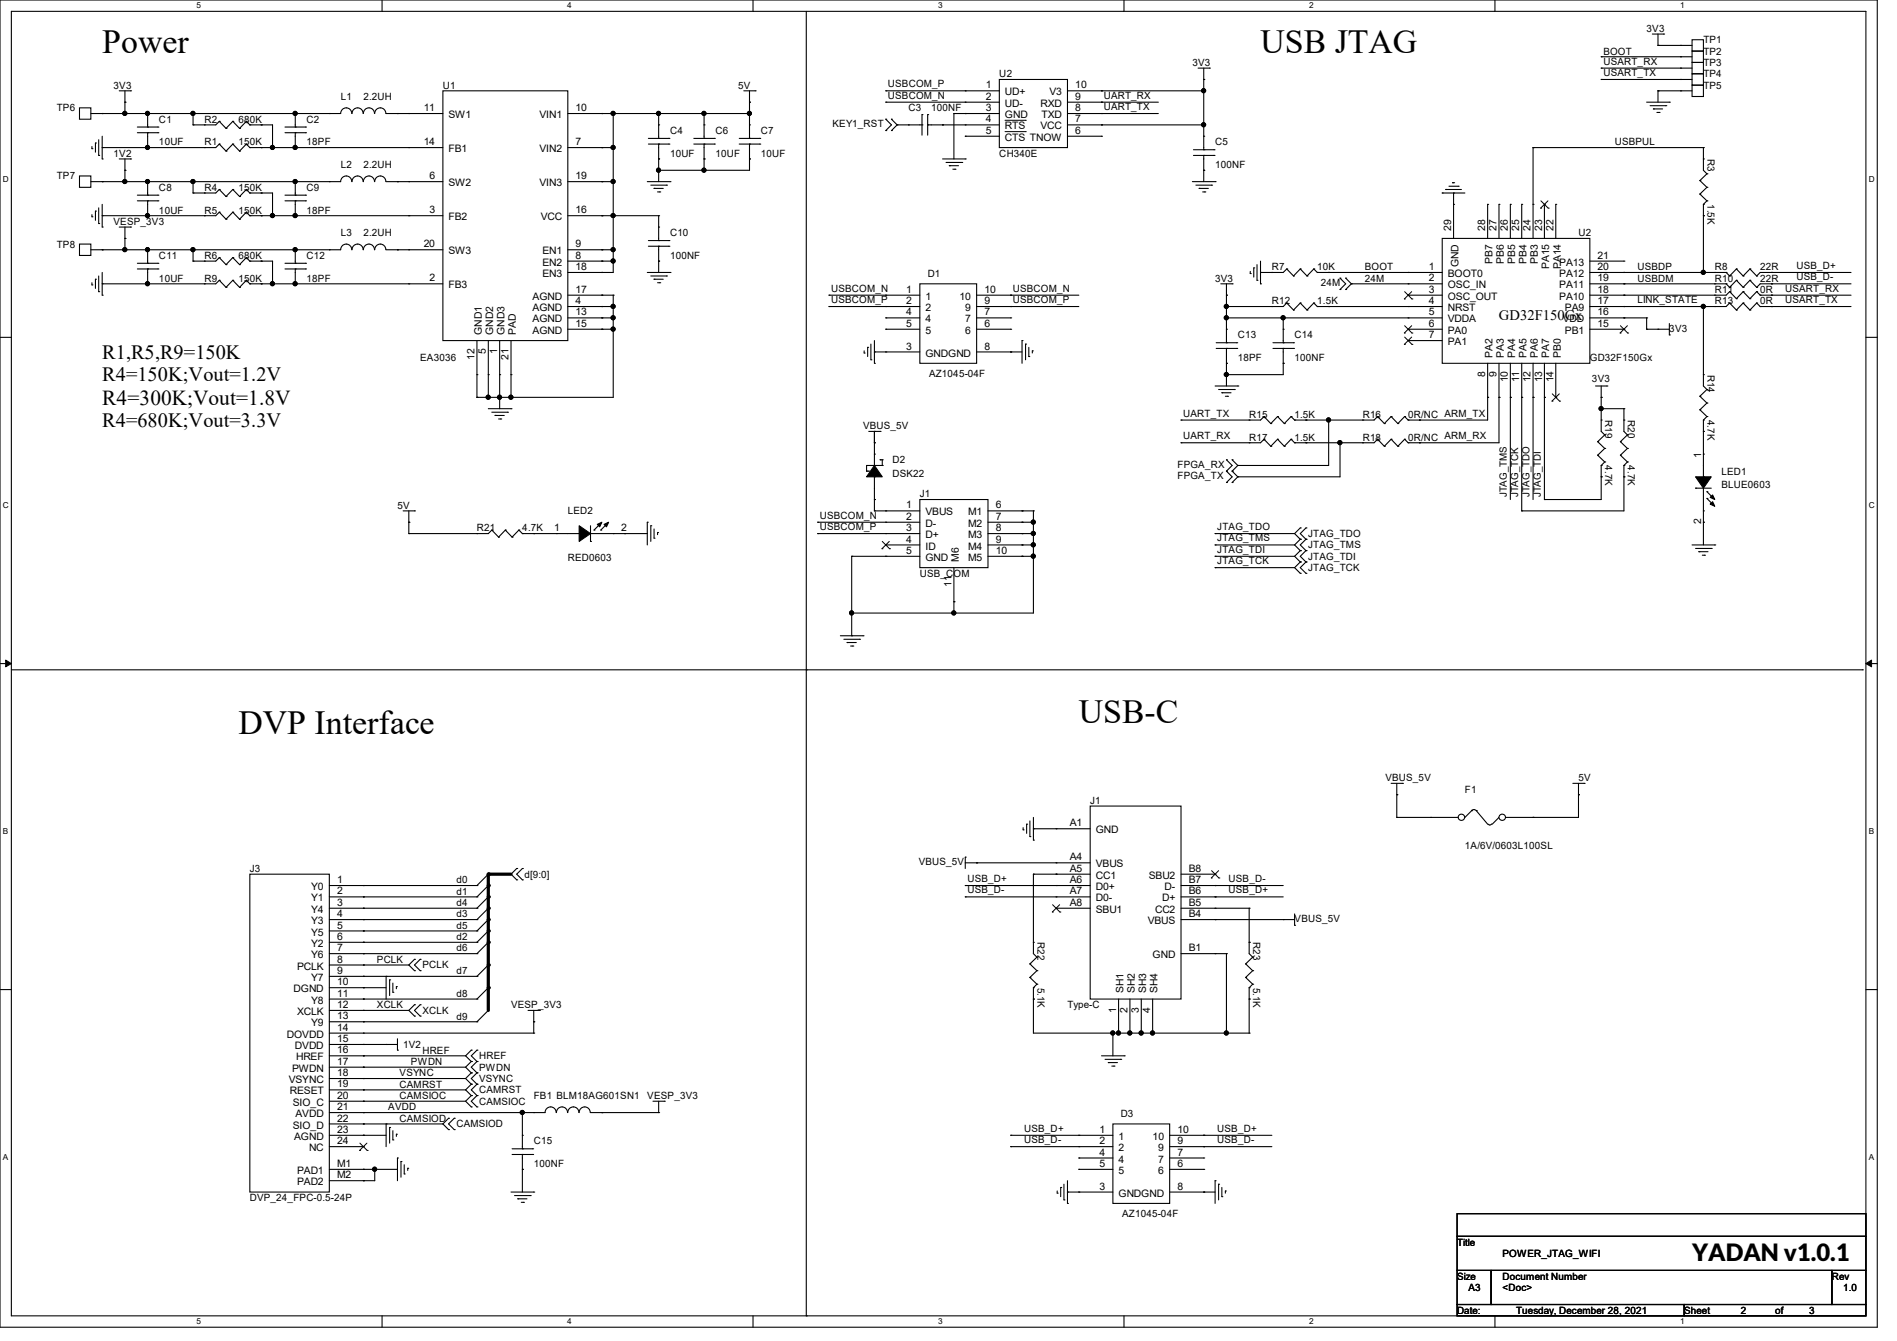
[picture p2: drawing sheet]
<svg xmlns="http://www.w3.org/2000/svg" width="297mm" height="210mm" viewBox="0 0 297 210" stroke-linecap="round" stroke-linejoin="round" font-family="sans-serif">
<defs><g id="words">
<g font-size="5.3">
<text x="16" y="8.3">Power</text>
<text x="197.4" y="8.3">USB JTAG</text>
<text x="168.9" y="113.2">USB-C</text>
<text x="37.3" y="115">DVP Interface</text>
</g>
<text font-size="3.7" x="264.9" y="197.5">YADAN v1.0.1</text>
<text font-size="3.3" x="16" y="63.5">R4=300K;Vout=1.8V</text>
<g font-size="3.2">
<text x="16" y="56.2">R1,R5,R9=150K</text>
<text x="16" y="59.7">R4=150K;Vout=1.2V</text>
<text x="16" y="66.8">R4=680K;Vout=3.3V</text>
</g>
<text font-size="2.3" x="234.7" y="50">GD32F150Gx</text>
<g font-size="1.6">
<text x="257.8" y="5">3V3</text>
<text x="186.7" y="10.3">3V3</text>
<text x="251" y="8.6">BOOT</text>
<text x="251" y="10.1">USART_RX</text>
<text x="251" y="11.9">USART_TX</text>
<text x="266.7" y="8.6">TP2</text>
<text x="266.7" y="10.3">TP3</text>
<text x="266.7" y="6.8">TP1</text>
<text x="8.9" y="17.4">TP6</text>
<text x="17.8" y="13.9">3V3</text>
<text x="53.3" y="15.7">L1</text>
<text x="56.9" y="15.7">2.2UH</text>
<text x="66.3" y="17.4">11</text>
<text x="69.3" y="13.9">U1</text>
<text x="90.1" y="17.4">10</text>
<text x="115.6" y="13.9">5V</text>
<text x="139" y="15.5">USBCOM_N</text>
<text x="139" y="13.7">USBCOM_P</text>
<text x="142.2" y="17.4">C3</text>
<text x="145.8" y="17.4">100NF</text>
<text x="154.3" y="13.8">1</text>
<text x="154.3" y="15.6">2</text>
<text x="154.3" y="17.4">3</text>
<text x="156.5" y="12.1">U2</text>
<text x="157.4" y="14.9">UD+</text>
<text x="157.4" y="16.7">UD-</text>
<text x="162.9" y="16.7">RXD</text>
<text x="164.3" y="14.9">V3</text>
<text x="168.4" y="17.4">8</text>
<text x="168.4" y="15.6">9</text>
<text x="168.4" y="13.8">10</text>
<text x="172.8" y="15.5">UART_RX</text>
<text x="172.8" y="17.2">UART_TX</text>
<text x="266.7" y="12.1">TP4</text>
<text x="266.7" y="13.9">TP5</text>
<text x="24.9" y="19.2">C1</text>
<text x="24.9" y="22.8">10UF</text>
<text x="32" y="22.8">R1</text>
<text x="32" y="19.2">R2</text>
<text x="37.3" y="22.8">150K</text>
<text x="37.3" y="19.2">680K</text>
<text x="48" y="19.2">C2</text>
<text x="48" y="22.8">18PF</text>
<text x="66.3" y="22.7">14</text>
<text x="70.2" y="18.5">SW1</text>
<text x="70.2" y="23.8">FB1</text>
<text x="84.5" y="23.8">VIN2</text>
<text x="84.5" y="18.5">VIN1</text>
<text x="90.1" y="22.7">7</text>
<text x="104.9" y="21">C4</text>
<text x="112" y="21">C6</text>
<text x="119.1" y="21">C7</text>
<text x="130.3" y="19.9">KEY1_RST</text>
<text x="154.3" y="19.2">4</text>
<text x="154.3" y="21">5</text>
<text x="157.4" y="18.5">GND</text>
<text x="157.4" y="20.3">RTS</text>
<text x="157.4" y="22.1">CTS TNOW</text>
<text x="162.9" y="20.3">VCC</text>
<text x="163.1" y="18.5">TXD</text>
<text x="168.4" y="21">6</text>
<text x="168.4" y="19.2">7</text>
<text x="190.2" y="22.8">C5</text>
<text x="252.8" y="22.8">USBPUL</text>
<text x="8.9" y="28.1">TP7</text>
<text x="17.8" y="24.6">1V2</text>
<text x="24.9" y="29.9">C8</text>
<text x="32" y="29.9">R4</text>
<text x="37.3" y="29.9">150K</text>
<text x="48" y="29.9">C9</text>
<text x="53.3" y="26.3">L2</text>
<text x="56.9" y="26.3">2.2UH</text>
<text x="67.2" y="28.1">6</text>
<text x="70.2" y="29.2">SW2</text>
<text x="84.5" y="29.2">VIN3</text>
<text x="90.1" y="28.1">19</text>
<text x="104.9" y="24.6">10UF</text>
<text x="112" y="24.6">10UF</text>
<text x="119.1" y="24.6">10UF</text>
<text x="156.5" y="24.6">CH340E</text>
<text x="190.2" y="26.3">100NF</text>
<text x="267.3" y="24.9" transform="rotate(90 267.3 24.9)">R3</text>
<text x="17.8" y="35.2">VESP_3V3</text>
<text x="24.9" y="33.4">10UF</text>
<text x="32" y="33.4">R5</text>
<text x="37.3" y="33.4">150K</text>
<text x="48" y="33.4">18PF</text>
<text x="67.2" y="33.4">3</text>
<text x="70.2" y="34.5">FB2</text>
<text x="84.7" y="34.5">VCC</text>
<text x="90.1" y="33.4">16</text>
<text x="267.3" y="32" transform="rotate(90 267.3 32)">1.5K</text>
<text x="8.9" y="38.8">TP8</text>
<text x="24.9" y="40.6">C11</text>
<text x="32" y="40.6">R6</text>
<text x="37.3" y="40.6">680K</text>
<text x="48" y="40.6">C12</text>
<text x="53.3" y="37">L3</text>
<text x="56.9" y="37">2.2UH</text>
<text x="66.3" y="38.7">20</text>
<text x="70.2" y="39.8">SW3</text>
<text x="84.9" y="41.6">EN2</text>
<text x="84.9" y="39.8">EN1</text>
<text x="90.1" y="40.5">8</text>
<text x="90.1" y="38.7">9</text>
<text x="104.9" y="37">C10</text>
<text x="104.9" y="40.6">100NF</text>
<text x="227.2" y="36.1" transform="rotate(-90 227.2 36.1)">29</text>
<text x="228.3" y="41.9" transform="rotate(-90 228.3 41.9)">GND</text>
<text x="232.5" y="36.1" transform="rotate(-90 232.5 36.1)">28</text>
<text x="233.7" y="41.3" transform="rotate(-90 233.7 41.3)">PB7</text>
<text x="234.3" y="36.1" transform="rotate(-90 234.3 36.1)">27</text>
<text x="235.5" y="41.3" transform="rotate(-90 235.5 41.3)">PB6</text>
<text x="236.1" y="36.1" transform="rotate(-90 236.1 36.1)">26</text>
<text x="237.2" y="41.3" transform="rotate(-90 237.2 41.3)">PB5</text>
<text x="237.9" y="36.1" transform="rotate(-90 237.9 36.1)">25</text>
<text x="239" y="41.3" transform="rotate(-90 239 41.3)">PB4</text>
<text x="239.7" y="36.1" transform="rotate(-90 239.7 36.1)">24</text>
<text x="240.8" y="41.3" transform="rotate(-90 240.8 41.3)">PB3</text>
<text x="241.4" y="36.1" transform="rotate(-90 241.4 36.1)">23</text>
<text x="243.2" y="36.1" transform="rotate(-90 243.2 36.1)">22</text>
<text x="244.1" y="41.6">PA13</text>
<text x="247.1" y="37">U2</text>
<text x="250.1" y="40.5">21</text>
<text x="24.9" y="44.1">10UF</text>
<text x="32" y="44.1">R9</text>
<text x="37.3" y="44.1">150K</text>
<text x="48" y="44.1">18PF</text>
<text x="67.2" y="44.1">2</text>
<text x="70.2" y="45.2">FB3</text>
<text x="83.4" y="46.9">AGND</text>
<text x="84.9" y="43.4">EN3</text>
<text x="90.1" y="47.6">4</text>
<text x="90.1" y="45.8">17</text>
<text x="90.1" y="42.3">18</text>
<text x="130.1" y="45.7">USBCOM_N</text>
<text x="130.1" y="47.5">USBCOM_P</text>
<text x="141.9" y="45.8">1</text>
<text x="141.9" y="47.6">2</text>
<text x="144.9" y="46.9">1</text>
<text x="145.2" y="43.4">D1</text>
<text x="150.2" y="46.9">10</text>
<text x="154.1" y="47.6">9</text>
<text x="154.1" y="45.8">10</text>
<text x="158.6" y="47.5">USBCOM_P</text>
<text x="158.6" y="45.7">USBCOM_N</text>
<text x="190.2" y="44.1">3V3</text>
<text x="199.1" y="42.3">R7</text>
<text x="199.1" y="47.7">R12</text>
<text x="206.2" y="42.3">10K</text>
<text x="206.2" y="47.7">1.5K</text>
<text x="206.8" y="44.8">24M</text>
<text x="213.7" y="42.3">BOOT</text>
<text x="213.7" y="44.1">24M</text>
<text x="223.7" y="42.3">1</text>
<text x="223.7" y="44.1">2</text>
<text x="223.7" y="45.8">3</text>
<text x="223.7" y="47.6">4</text>
<text x="226.7" y="43.4">BOOT0</text>
<text x="226.7" y="45.2">OSC_IN</text>
<text x="226.7" y="46.9">OSC_OUT</text>
<text x="242.6" y="42.2" transform="rotate(-90 242.6 42.2)">PA15</text>
<text x="244.1" y="46.9">PA10</text>
<text x="244.1" y="45.2">PA11</text>
<text x="244.1" y="43.4">PA12</text>
<text x="244.4" y="42.2" transform="rotate(-90 244.4 42.2)">PA14</text>
<text x="250.1" y="47.6">17</text>
<text x="250.1" y="45.8">18</text>
<text x="250.1" y="44.1">19</text>
<text x="250.1" y="42.3">20</text>
<text x="256.4" y="42.3">USBDP</text>
<text x="256.4" y="44.1">USBDM</text>
<text x="256.4" y="47.5">LINK_STATE</text>
<text x="268.5" y="47.7">R13</text>
<text x="268.5" y="45.9">R11</text>
<text x="268.5" y="42.3">R8</text>
<text x="268.5" y="44.1">R10</text>
<text x="275.6" y="47.7">0R</text>
<text x="275.6" y="45.9">0R</text>
<text x="275.6" y="42.3">22R</text>
<text x="275.6" y="44.1">22R</text>
<text x="279.5" y="45.7">USART_RX</text>
<text x="279.5" y="47.5">USART_TX</text>
<text x="281.3" y="42.1">USB_D+</text>
<text x="281.3" y="43.9">USB_D-</text>
<text x="75.4" y="52.5" transform="rotate(-90 75.4 52.5)">GND1</text>
<text x="77.2" y="52.5" transform="rotate(-90 77.2 52.5)">GND2</text>
<text x="79" y="52.5" transform="rotate(-90 79 52.5)">GND3</text>
<text x="80.8" y="52.5" transform="rotate(-90 80.8 52.5)">PAD</text>
<text x="83.4" y="52.3">AGND</text>
<text x="83.4" y="50.5">AGND</text>
<text x="83.4" y="48.7">AGND</text>
<text x="90.1" y="51.2">15</text>
<text x="90.1" y="49.4">13</text>
<text x="141.9" y="49.4">4</text>
<text x="141.9" y="51.2">5</text>
<text x="144.9" y="48.7">2</text>
<text x="144.9" y="50.5">4</text>
<text x="144.9" y="52.3">5</text>
<text x="151.1" y="52.3">6</text>
<text x="151.1" y="50.5">7</text>
<text x="151.1" y="48.7">9</text>
<text x="154.1" y="51.2">6</text>
<text x="154.1" y="49.4">7</text>
<text x="193.8" y="53">C13</text>
<text x="202.7" y="53">C14</text>
<text x="223.7" y="49.4">5</text>
<text x="223.7" y="51.2">6</text>
<text x="223.7" y="53">7</text>
<text x="226.7" y="48.7">NRST</text>
<text x="226.7" y="50.5">VDDA</text>
<text x="226.7" y="52.3">PA0</text>
<text x="244.7" y="50.5">VDD</text>
<text x="245" y="52.3">PB1</text>
<text x="245" y="48.7">PA9</text>
<text x="250.1" y="51.2">15</text>
<text x="250.1" y="49.4">16</text>
<text x="261.4" y="51.9">3V3</text>
<text x="65.8" y="56.6">EA3036</text>
<text x="74.3" y="56.3" transform="rotate(-90 74.3 56.3)">12</text>
<text x="76.1" y="55.5" transform="rotate(-90 76.1 55.5)">5</text>
<text x="77.9" y="55.5" transform="rotate(-90 77.9 55.5)">1</text>
<text x="79.6" y="56.3" transform="rotate(-90 79.6 56.3)">21</text>
<text x="141.9" y="54.7">3</text>
<text x="144.9" y="55.8">GNDGND</text>
<text x="145.5" y="59.1">AZ1045-04F</text>
<text x="154.1" y="54.7">8</text>
<text x="193.8" y="56.6">18PF</text>
<text x="202.7" y="56.6">100NF</text>
<text x="226.7" y="54.1">PA1</text>
<text x="232.5" y="59" transform="rotate(-90 232.5 59)">8</text>
<text x="233.7" y="56" transform="rotate(-90 233.7 56)">PA2</text>
<text x="234.3" y="59" transform="rotate(-90 234.3 59)">9</text>
<text x="235.5" y="56" transform="rotate(-90 235.5 56)">PA3</text>
<text x="236.1" y="59.9" transform="rotate(-90 236.1 59.9)">10</text>
<text x="237.2" y="56" transform="rotate(-90 237.2 56)">PA4</text>
<text x="237.9" y="59.9" transform="rotate(-90 237.9 59.9)">11</text>
<text x="239" y="56" transform="rotate(-90 239 56)">PA5</text>
<text x="239.7" y="59.9" transform="rotate(-90 239.7 59.9)">12</text>
<text x="240.8" y="56" transform="rotate(-90 240.8 56)">PA6</text>
<text x="241.4" y="59.9" transform="rotate(-90 241.4 59.9)">13</text>
<text x="242.6" y="56" transform="rotate(-90 242.6 56)">PA7</text>
<text x="243.2" y="59.9" transform="rotate(-90 243.2 59.9)">14</text>
<text x="244.4" y="56" transform="rotate(-90 244.4 56)">PB0</text>
<text x="248.9" y="56.6">GD32F150Gx</text>
<text x="249.3" y="59.8">3V3</text>
<text x="267.3" y="58.7" transform="rotate(90 267.3 58.7)">R14</text>
<text x="185.2" y="65.2">UART_TX</text>
<text x="195.6" y="65.4">R15</text>
<text x="202.7" y="65.4">1.5K</text>
<text x="213.4" y="65.4">R16</text>
<text x="220.5" y="65.4">0R/NC ARM_TX</text>
<text x="251.3" y="65.8" transform="rotate(90 251.3 65.8)">R19</text>
<text x="254.9" y="65.8" transform="rotate(90 254.9 65.8)">R20</text>
<text x="267.3" y="65.8" transform="rotate(90 267.3 65.8)">4.7K</text>
<text x="135.1" y="67.2">VBUS_5V</text>
<text x="185.2" y="68.8">UART_RX</text>
<text x="195.6" y="69">R17</text>
<text x="202.7" y="69">1.5K</text>
<text x="213.4" y="69">R18</text>
<text x="220.5" y="69">0R/NC ARM_RX</text>
<text x="266.3" y="71.7" transform="rotate(-90 266.3 71.7)">1</text>
<text x="139.7" y="72.6">D2</text>
<text x="139.7" y="74.7">DSK22</text>
<text x="144" y="77.9">J1</text>
<text x="184.4" y="75.1">FPGA_TX</text>
<text x="184.4" y="73.3">FPGA_RX</text>
<text x="235.9" y="77.9" transform="rotate(-90 235.9 77.9)">JTAG_TMS</text>
<text x="237.7" y="77.9" transform="rotate(-90 237.7 77.9)">JTAG_TCK</text>
<text x="239.5" y="77.9" transform="rotate(-90 239.5 77.9)">JTAG_TDO</text>
<text x="241.3" y="77.9" transform="rotate(-90 241.3 77.9)">JTAG_TDI</text>
<text x="251.3" y="72.9" transform="rotate(90 251.3 72.9)">4.7K</text>
<text x="254.9" y="72.9" transform="rotate(90 254.9 72.9)">4.7K</text>
<text x="269.5" y="74.3">LED1</text>
<text x="269.5" y="76.5">BLUE0603</text>
<text x="62.2" y="79.7">5V</text>
<text x="74.7" y="83.2">R21</text>
<text x="81.8" y="83.2">4.7K</text>
<text x="86.8" y="83.2">1</text>
<text x="88.9" y="80.6">LED2</text>
<text x="97.2" y="83.2">2</text>
<text x="128.4" y="83">USBCOM_P</text>
<text x="128.4" y="81.2">USBCOM_N</text>
<text x="141.9" y="79.6">1</text>
<text x="141.9" y="81.4">2</text>
<text x="141.9" y="83.2">3</text>
<text x="144.9" y="80.7">VBUS</text>
<text x="144.9" y="82.5">D-</text>
<text x="151.6" y="80.7">M1</text>
<text x="151.6" y="82.5">M2</text>
<text x="155.9" y="79.6">6</text>
<text x="155.9" y="81.4">7</text>
<text x="155.9" y="83.2">8</text>
<text x="190.6" y="83">JTAG_TDO</text>
<text x="266.3" y="82.1" transform="rotate(-90 266.3 82.1)">2</text>
<text x="88.9" y="87.8">RED0603</text>
<text x="141.9" y="85">4</text>
<text x="141.9" y="86.7">5</text>
<text x="144.9" y="84.3">D+</text>
<text x="144.9" y="86.1">ID</text>
<text x="144.9" y="87.8">GND</text>
<text x="150.1" y="88" transform="rotate(-90 150.1 88)">M6</text>
<text x="151.6" y="84.3">M3</text>
<text x="151.6" y="86.1">M4</text>
<text x="151.6" y="87.8">M5</text>
<text x="155.9" y="85">9</text>
<text x="155.9" y="86.7">10</text>
<text x="190.6" y="84.8">JTAG_TMS</text>
<text x="190.6" y="86.6">JTAG_TDI</text>
<text x="190.6" y="88.3">JTAG_TCK</text>
<text x="204.8" y="84.1">JTAG_TDO</text>
<text x="204.8" y="85.9">JTAG_TMS</text>
<text x="204.8" y="87.7">JTAG_TDI</text>
<text x="204.8" y="89.4">JTAG_TCK</text>
<text x="144" y="90.3">USB_COM</text>
<text x="149" y="91.9" transform="rotate(-90 149 91.9)">11</text>
<text x="170.7" y="125.9">J1</text>
<text x="216.9" y="122.3">VBUS_5V</text>
<text x="229.4" y="124.1">F1</text>
<text x="247.1" y="122.3">5V</text>
<text x="167.5" y="129.4">A1</text>
<text x="171.6" y="130.5">GND</text>
<text x="39.1" y="136.6">J3</text>
<text x="82.1" y="137.5">d[9:0]</text>
<text x="143.8" y="135.5">VBUS_5V</text>
<text x="167.5" y="134.7">A4</text>
<text x="167.5" y="136.5">A5</text>
<text x="171.6" y="135.8">VBUS</text>
<text x="171.6" y="137.6">CC1</text>
<text x="179.9" y="137.6">SBU2</text>
<text x="186.1" y="136.5">B8</text>
<text x="229.4" y="133">1A/6V/0603L100SL</text>
<text x="48.7" y="139.4">Y0</text>
<text x="48.7" y="141.2">Y1</text>
<text x="48.7" y="143">Y4</text>
<text x="52.8" y="138.3">1</text>
<text x="52.8" y="140.1">2</text>
<text x="52.8" y="141.9">3</text>
<text x="52.8" y="143.6">4</text>
<text x="71.5" y="138.3">d0</text>
<text x="71.5" y="140.1">d1</text>
<text x="71.5" y="143.7">d3</text>
<text x="71.5" y="141.9">d4</text>
<text x="151.5" y="138.1">USB_D+</text>
<text x="151.5" y="139.9">USB_D-</text>
<text x="167.5" y="138.3">A6</text>
<text x="167.5" y="140.1">A7</text>
<text x="167.5" y="141.9">A8</text>
<text x="171.6" y="139.4">D0+</text>
<text x="171.6" y="141.2">D0-</text>
<text x="171.6" y="143">SBU1</text>
<text x="180.8" y="143">CC2</text>
<text x="181.9" y="141.2">D+</text>
<text x="182.3" y="139.4">D-</text>
<text x="186.1" y="143.6">B4</text>
<text x="186.1" y="141.9">B5</text>
<text x="186.1" y="140.1">B6</text>
<text x="186.1" y="138.3">B7</text>
<text x="192.4" y="138.1">USB_D-</text>
<text x="192.4" y="139.9">USB_D+</text>
<text x="48.7" y="144.7">Y3</text>
<text x="48.7" y="146.5">Y5</text>
<text x="48.7" y="148.3">Y2</text>
<text x="52.8" y="145.4">5</text>
<text x="52.8" y="147.2">6</text>
<text x="52.8" y="149">7</text>
<text x="71.5" y="149">d6</text>
<text x="71.5" y="147.2">d2</text>
<text x="71.5" y="145.5">d5</text>
<text x="162.4" y="147.6" transform="rotate(90 162.4 147.6)">R22</text>
<text x="179.7" y="144.7">VBUS</text>
<text x="186.1" y="149">B1</text>
<text x="196.2" y="147.6" transform="rotate(90 196.2 147.6)">R23</text>
<text x="202.7" y="144.4">VBUS_5V</text>
<text x="46" y="155.4">DGND</text>
<text x="46.5" y="151.9">PCLK</text>
<text x="48.7" y="150.1">Y6</text>
<text x="48.7" y="153.6">Y7</text>
<text x="52.8" y="150.8">8</text>
<text x="52.8" y="152.5">9</text>
<text x="52.8" y="154.3">10</text>
<text x="59" y="150.8">PCLK</text>
<text x="66.1" y="151.7">PCLK</text>
<text x="71.5" y="152.6">d7</text>
<text x="162.4" y="154.7" transform="rotate(90 162.4 154.7)">5.1K</text>
<text x="175.9" y="155.6" transform="rotate(-90 175.9 155.6)">SH1</text>
<text x="177.7" y="155.6" transform="rotate(-90 177.7 155.6)">SH2</text>
<text x="179.5" y="155.6" transform="rotate(-90 179.5 155.6)">SH3</text>
<text x="180.5" y="150.1">GND</text>
<text x="181.2" y="155.6" transform="rotate(-90 181.2 155.6)">SH4</text>
<text x="196.2" y="154.7" transform="rotate(90 196.2 154.7)">5.1K</text>
<text x="46.5" y="159">XCLK</text>
<text x="48.7" y="157.2">Y8</text>
<text x="48.7" y="160.7">Y9</text>
<text x="52.8" y="156.1">11</text>
<text x="52.8" y="157.9">12</text>
<text x="52.8" y="159.6">13</text>
<text x="52.8" y="161.4">14</text>
<text x="59" y="157.9">XCLK</text>
<text x="66.1" y="158.8">XCLK</text>
<text x="71.5" y="156.1">d8</text>
<text x="71.5" y="159.7">d9</text>
<text x="80" y="157.9">VESP_3V3</text>
<text x="167.1" y="157.9">Type-C</text>
<text x="174.8" y="158.6" transform="rotate(-90 174.8 158.6)">1</text>
<text x="176.5" y="158.6" transform="rotate(-90 176.5 158.6)">2</text>
<text x="178.3" y="158.6" transform="rotate(-90 178.3 158.6)">3</text>
<text x="180.1" y="158.6" transform="rotate(-90 180.1 158.6)">4</text>
<text x="44.9" y="162.5">DOVDD</text>
<text x="45.7" y="167.9">PWDN</text>
<text x="46.2" y="164.3">DVDD</text>
<text x="46.4" y="166.1">HREF</text>
<text x="52.8" y="163.2">15</text>
<text x="52.8" y="165">16</text>
<text x="52.8" y="166.8">17</text>
<text x="63.1" y="164.1">1V2</text>
<text x="64.3" y="166.8">PWDN</text>
<text x="66.1" y="165">HREF</text>
<text x="75" y="165.9">HREF</text>
<text x="75" y="167.7">PWDN</text>
<text x="45.2" y="169.6">VSYNC</text>
<text x="45.4" y="171.4">RESET</text>
<text x="45.8" y="173.2">SIO_C</text>
<text x="52.8" y="168.5">18</text>
<text x="52.8" y="170.3">19</text>
<text x="52.8" y="172.1">20</text>
<text x="52.8" y="173.9">21</text>
<text x="60.8" y="173.9">AVDD</text>
<text x="62.6" y="170.3">CAMRST</text>
<text x="62.6" y="168.6">VSYNC</text>
<text x="62.6" y="172.1">CAMSIOC</text>
<text x="75" y="169.5">VSYNC</text>
<text x="75" y="171.2">CAMRST</text>
<text x="75" y="173">CAMSIOC</text>
<text x="83.6" y="172.1">FB1 BLM18AG601SN1</text>
<text x="101.3" y="172.1">VESP_3V3</text>
<text x="45.8" y="176.7">SIO_D</text>
<text x="46.1" y="178.5">AGND</text>
<text x="46.3" y="175">AVDD</text>
<text x="52.8" y="175.6">22</text>
<text x="52.8" y="177.4">23</text>
<text x="52.8" y="179.2">24</text>
<text x="62.6" y="175.7">CAMSIOD</text>
<text x="71.5" y="176.6">CAMSIOD</text>
<text x="83.6" y="179.2">C15</text>
<text x="160.4" y="179">USB_D-</text>
<text x="160.4" y="177.2">USB_D+</text>
<text x="172.1" y="177.4">1</text>
<text x="172.1" y="179.2">2</text>
<text x="175.1" y="178.5">1</text>
<text x="175.5" y="175">D3</text>
<text x="180.5" y="178.5">10</text>
<text x="184.4" y="179.2">9</text>
<text x="184.4" y="177.4">10</text>
<text x="190.6" y="179">USB_D-</text>
<text x="190.6" y="177.2">USB_D+</text>
<text x="46.5" y="183.9">PAD1</text>
<text x="46.5" y="185.6">PAD2</text>
<text x="48.4" y="180.3">NC</text>
<text x="52.8" y="182.8">M1</text>
<text x="52.8" y="184.5">M2</text>
<text x="83.6" y="182.8">100NF</text>
<text x="172.1" y="181">4</text>
<text x="172.1" y="182.8">5</text>
<text x="175.1" y="180.3">2</text>
<text x="175.1" y="182.1">4</text>
<text x="175.1" y="183.9">5</text>
<text x="181.4" y="183.9">6</text>
<text x="181.4" y="182.1">7</text>
<text x="181.4" y="180.3">9</text>
<text x="184.4" y="182.8">6</text>
<text x="184.4" y="181">7</text>
<text x="39.1" y="188.1">DVP_24_FPC-0.5-24P</text>
<text x="172.1" y="186.3">3</text>
<text x="175.1" y="187.4">GNDGND</text>
<text x="175.7" y="190.6">AZ1045-04F</text>
<text x="184.4" y="186.3">8</text>
<text x="228.1" y="195.1">Title</text>
<text x="235.2" y="196.8">POWER_JTAG_WIFI</text>
<text x="228.1" y="200.4">Size</text>
<text x="229.9" y="202.2">A3</text>
<text x="235.2" y="200.4">Document Number</text>
<text x="235.2" y="202.2">&lt;Doc&gt;</text>
<text x="286.8" y="200.4">Rev</text>
<text x="288.6" y="202.2">1.0</text>
<text x="228.1" y="205.7">Date:</text>
<text x="237.4" y="205.7">Tuesday, December 28, 2021</text>
<text x="263.7" y="205.7">Sheet</text>
<text x="272.6" y="205.7">2</text>
<text x="277.9" y="205.7">of</text>
<text x="283.2" y="205.7">3</text>
</g>
<g font-size="1.3">
<text x="30.8" y="1.3">5</text>
<text x="88.8" y="1.3">4</text>
<text x="146.9" y="1.3">3</text>
<text x="205" y="1.3">2</text>
<text x="263.1" y="1.3">1</text>
<text x=".5" y="28.4">D</text>
<text x="292.6" y="28.4">D</text>
<text x=".5" y="79.5">C</text>
<text x="292.6" y="79.5">C</text>
<text x=".5" y="130.6">B</text>
<text x="292.6" y="130.6">B</text>
<text x=".5" y="181.7">A</text>
<text x="292.6" y="181.7">A</text>
<text x="30.8" y="207.4">5</text>
<text x="88.8" y="207.4">4</text>
<text x="146.9" y="207.4">3</text>
<text x="205" y="207.4">2</text>
<text x="263.1" y="207.4">1</text>
</g>
</g></defs>
<path d="M0 0h293.9v207.9h-293.9zM1.8 1.8h290.3v204.3h-290.3z" fill="none" stroke="#000" stroke-width=".17"/>
<g fill="#fff">
<path d="M30.8 .2h.7v1.4h-.7z"/>
<path d="M30.8 206.2h.7v1.4h-.7z"/>
</g>
<path d="M59.8 0v1.8M59.8 206.1v1.8" fill="none" stroke="#000" stroke-width=".17"/>
<g fill="#fff">
<path d="M88.8 .2h.7v1.4h-.7z"/>
<path d="M88.8 206.2h.7v1.4h-.7z"/>
</g>
<path d="M117.9 0v1.8M117.9 206.1v1.8" fill="none" stroke="#000" stroke-width=".17"/>
<g fill="#fff">
<path d="M146.9 .2h.7v1.4h-.7z"/>
<path d="M146.9 206.2h.7v1.4h-.7z"/>
</g>
<path d="M176 0v1.8M176 206.1v1.8" fill="none" stroke="#000" stroke-width=".17"/>
<g fill="#fff">
<path d="M205 .2h.7v1.4h-.7z"/>
<path d="M205 206.2h.7v1.4h-.7z"/>
</g>
<path d="M234.1 0v1.8M234.1 206.1v1.8" fill="none" stroke="#000" stroke-width=".17"/>
<g fill="#fff">
<path d="M263.1 .2h.6v1.4h-.6z"/>
<path d="M263.1 206.2h.6v1.4h-.6z"/>
<path d="M.5 27.3h.9v1.4h-.9z"/>
<path d="M292.6 27.3h.9v1.4h-.9z"/>
<path d="M.5 78.4h.9v1.4h-.9z"/>
<path d="M292.6 78.4h.9v1.4h-.9z"/>
</g>
<path d="M0 52.8h1.8M292.1 52.8h1.8" fill="none" stroke="#000" stroke-width=".17"/>
<g fill="#fff">
<path d="M.5 129.5h.8v1.4h-.8z"/>
<path d="M292.6 129.5h.8v1.4h-.8z"/>
</g>
<path d="M0 103.9h1.8M292.1 103.9h1.8" fill="none" stroke="#000" stroke-width=".17"/>
<path d="M.9 103.4l.9 .5-.9 .5zM292.1 103.9l.9-.5v1z" fill="#000" stroke="#000" stroke-width=".16"/>
<g fill="#fff">
<path d="M.5 180.5h.8v1.4h-.8z"/>
<path d="M292.6 180.5h.8v1.4h-.8z"/>
</g>
<g fill="none" stroke="#000" stroke-width=".17">
<path d="M12.4 16.9h1.8v1.8h-1.8zM14.2 17.8h1.8M16 17.8h.1M18.7 14.2h1.7M19.6 16h.1M19.6 14.2v1.8M20.4 14.2h.1M21.5 19.9h3.2M23.1 19.9h.1M23.1 17.8h.1M23.1 17.8v2.1M24.7 19.9h.1"/>
<path d="M32 19.6h.1M34.3 19h.1M34.3 19l-.5 .6h-1.8M34.3 19l1.1 1.1M36.4 19h.1M36.4 19l-1 1.1M36.4 19l1.1 1.1M38.6 19h.1M38.6 19l-1.1 1.1M38.6 19l.5 .6M39.1 19.6h.1M39.1 19.6h1.8"/>
<path d="M40.9 19.6h.1M44.6 19.9h3.2M46.2 19.9h.1M46.2 17.8h.1M46.2 17.8v2.1M47.8 19.9h.1M51.6 17.8h1.7a.87 .87 0 0 1 .9-.9 .87 .87 0 0 1 .9 .9M51.6 17.8h.1M56.9 17.8a.87 .87 0 0 0-.9-.9 .87 .87 0 0 0-.9 .9M58.6 17.8a.87 .87 0 0 0-.8-.9 .87 .87 0 0 0-.9 .9M60.4 17.8a.87 .87 0 0 0-.9-.9 .87 .87 0 0 0-.8 .9M60.5 17.8h1.7"/>
<path d="M62.2 17.8h.1M64 17.8h.1M64 17.8h5.3M69.3 14.2h19.6v39.1h-19.6zM88.9 17.8h5.3M94.2 17.8h.1M110.2 19.6h.1M110.2 19.6v2.1M116.5 14.2h1.7M117.3 16h.1M117.3 19.6h.1M117.3 14.2v1.8"/>
<path d="M117.3 19.6v2.1M118.2 14.2h.1M126.2 1.8v204.3M138.7 18.7h.1M138.7 18.7l.9 .9-.9 .8M139.6 18.7h.1M139.6 18.7l.9 .9-.9 .8M142.2 19.6h.1M142.2 19.6h2.2M144.4 19.6h.1M144.4 17.9h.1M144.4 17.9v3.3"/>
<path d="M145.2 17.9h.1M145.2 19.6h.1M145.2 19.6h2.4M145.2 17.9v3.3M147.6 19.6h.1M151.1 14.2h.1M151.1 16h.1M151.1 17.8h.1M151.1 19.6h.1M151.1 14.2h5.4M151.1 16h5.4M151.1 17.8h5.4"/>
<path d="M151.1 19.6h5.4M156.5 12.4h10.6v10.7h-10.6zM167.1 14.2h5.4M167.1 16h5.4M167.1 17.8h5.4M167.1 19.6h5.4M172.5 19.6h.1M172.5 17.8h.1M172.5 16h.1M172.5 14.2h.1M187.6 10.7h1.8M188.5 12.4h.1"/>
<path d="M188.5 10.7v1.7M189.4 10.7h.1M257.8 16h3.6M258.4 16.6h2.4M258.7 5.3h1.8M258.9 17.1h.1M258.9 17.1h1.4M259.4 17.6h.4M259.6 7.1h.1M259.6 5.3v1.8M259.8 17.6h.1M260.5 5.3h.1"/>
<path d="M260.8 16.6h.1M261.4 16h.1M263.1 8.9h.1M263.1 10.7h.1M263.1 12.4h.1M263.1 14.2h.1M263.1 7.1h.1M263.1 14.2h1.8M263.1 10.7h1.8M263.1 8.9h1.8M263.1 12.4h1.8M263.1 7.1h1.8"/>
<path d="M264.9 8h1.8v1.8h-1.8zM264.9 9.8h1.8v1.8h-1.8zM264.9 11.6h1.8v1.7h-1.8zM264.9 13.3h1.8v1.8h-1.8zM264.9 6.2h1.8v1.8h-1.8zM12.4 27.6h1.8v1.7h-1.8zM12.4 38.2h1.8v1.8h-1.8zM14.2 28.4h1.8M14.2 39.1h1.8M14.4 23.3h.1M14.4 34h.1M14.4 22.9v.4"/>
<path d="M14.4 33.6v.4M14.9 22.4h.1M14.9 33.1h.1M14.9 22.4v1.4M14.9 33.1v1.4M15.5 24.3h.1M15.5 35h.1M15.5 21.9v2.4M15.5 32.6v2.4M16 24.9h.1M16 35.6h.1M16 28.4h.1"/>
<path d="M16 39.1h.1M16 21.3v3.6M16 32v3.6M18.7 24.9h1.7M18.7 35.6h1.7M19.6 26.7h.1M19.6 37.3h.1M19.6 24.9v1.8M19.6 35.6v1.7M20.4 24.9h.1M20.4 35.6h.1M21.5 20.8h3.2"/>
<path d="M23.1 39.1h.1M23.1 20.8h.1M23.1 23.1h.1M23.1 20.8v2.3M23.1 39.1v2.1M24.7 20.8h.1M32 23.1h.1M32 33.8h.1M32 30.2h.1M34.3 22.6h.1M34.3 33.2h.1M34.3 29.7h.1"/>
<path d="M34.3 29.7l-.5 .5h-1.8M34.3 22.6l-.5 .5h-1.8M34.3 22.6l1.1 1.1M34.3 33.2l-.5 .6h-1.8M34.3 33.2l1.1 1.1M34.3 29.7l1.1 1.1M35.4 23.7h.1M35.4 34.3h.1M35.4 20.1h.1M35.4 30.8h.1M36.4 22.6h.1M36.4 33.2h.1"/>
<path d="M36.4 29.7h.1M36.4 22.6l-1 1.1M36.4 22.6l1.1 1.1M36.4 33.2l-1 1.1M36.4 33.2l1.1 1.1M36.4 29.7l-1 1.1M36.4 29.7l1.1 1.1M37.5 23.7h.1M37.5 34.3h.1M37.5 20.1h.1M37.5 30.8h.1M38.6 22.6h.1"/>
<path d="M38.6 33.2h.1M38.6 29.7h.1M38.6 22.6l-1.1 1.1M38.6 22.6l.5 .5M38.6 33.2l-1.1 1.1M38.6 33.2l.5 .6M38.6 29.7l-1.1 1.1M38.6 29.7l.5 .5M39.1 23.1h.1M39.1 33.8h.1M39.1 30.2h.1M39.1 30.2h1.8"/>
<path d="M39.1 23.1h1.8M39.1 33.8h1.8M40.9 23.1h.1M40.9 33.8h.1M40.9 30.2h.1M44.6 20.8h3.2M44.6 31.5h3.2M44.6 30.6h3.2M46.2 20.8h.1M46.2 23.1h.1M46.2 30.6h.1M46.2 31.5h.1"/>
<path d="M46.2 28.4h.1M46.2 33.8h.1M46.2 20.8v2.3M46.2 28.4v2.2M46.2 31.5v2.3M47.8 20.8h.1M47.8 31.5h.1M47.8 30.6h.1M51.6 28.4h1.7a.87 .87 0 0 1 .9-.8 .87 .87 0 0 1 .9 .8M51.6 28.4h.1M51.6 39.1h1.7a.87 .87 0 0 1 .9-.9 .87 .87 0 0 1 .9 .9M51.6 39.1h.1"/>
<path d="M55.1 28.4a.87 .87 0 0 1 .9-.8 .87 .87 0 0 1 .9 .8M55.1 39.1a.87 .87 0 0 1 .9-.9 .87 .87 0 0 1 .9 .9M56.9 28.4a.87 .87 0 0 1 .9-.8 .87 .87 0 0 1 .8 .8M56.9 39.1a.87 .87 0 0 1 .9-.9 .87 .87 0 0 1 .8 .9M58.7 28.4a.87 .87 0 0 1 .8-.8 .87 .87 0 0 1 .9 .8M58.7 39.1a.87 .87 0 0 1 .8-.9 .87 .87 0 0 1 .9 .9M60.5 28.4h1.7M60.5 39.1h1.7M62.2 28.4h.1M62.2 39.1h.1M64 23.1h.1M64 28.4h.1"/>
<path d="M64 33.8h.1M64 39.1h.1M64 28.4h5.3M64 39.1h5.3M64 23.1h5.3M64 33.8h5.3M88.9 28.4h5.3M88.9 39.1h5.3M88.9 23.1h5.3M88.9 33.8h5.3M94.2 39.1h.1M94.2 28.4h.1"/>
<path d="M94.2 23.1h.1M94.2 33.8h.1M101.3 28.4h3.6M101.5 38.6h3.2M101.5 37.7h3.2M101.9 29h2.5M102.4 29.5h.1M102.4 29.5h1.4M103 30.1h.3M103.1 37.7h.1M103.1 38.6h.1M103.1 35.6h.1"/>
<path d="M103.1 35.6v2.1M103.1 38.6v2.3M103.3 30.1h.1M104.4 29h.1M104.7 38.6h.1M104.7 37.7h.1M104.9 28.4h.1M108.6 22.6h3.2M108.6 21.7h3.2M110.2 21.7h.1M110.2 22.6h.1M110.2 24.9h.1"/>
<path d="M110.2 22.6v2.3M111.8 22.6h.1M111.8 21.7h.1M115.7 22.6h3.3M115.7 21.7h3.3M117.3 21.7h.1M117.3 22.6h.1M117.3 24.9h.1M117.3 22.6v2.3M119 22.6h.1M119 21.7h.1M138.7 20.4h.1"/>
<path d="M139.6 20.4h.1M147.6 24.9h3.5M148.1 25.4h2.5M148.6 26h.1M148.6 26h1.5M149.2 26.5h.3M149.5 26.5h.1M150.6 25.4h.1M151.1 24.9h.1M151.1 21.3h.1M151.1 21.3h5.4M167.1 21.3h5.4"/>
<path d="M172.5 21.3h.1M186.7 28.4h3.5M186.9 24.3h3.2M186.9 23.5h3.2M187.2 29h2.5M187.7 29.5h.1M187.7 29.5h1.5M188.3 30.1h.3M188.5 23.5h.1M188.5 24.3h.1M188.5 21.3h.1M188.5 26.7h.1"/>
<path d="M188.5 21.3v2.2M188.5 24.3v2.4M188.6 30.1h.1M189.7 29h.1M190.1 24.3h.1M190.1 23.5h.1M190.2 28.4h.1M225.8 37.3h23.1v19.6h-23.1zM225.8 30.2h.1M225.8 30.2h3.6M226.4 29.7h.1M226.4 29.7h2.4"/>
<path d="M226.9 29.2h1.4M227.4 28.6h.1M227.4 28.6h.4M227.6 32h.1M227.6 32v5.3M228.3 29.2h.1M232.9 32h.1M232.9 32v5.3M234.7 32h.1M234.7 32v5.3M236.5 32h.1M236.5 32v5.3"/>
<path d="M238.3 32h.1M238.3 32v5.3M240 32h.1M240 32v5.3M241.8 32h.1M241.8 32v5.3M243.6 32h.1M243.6 32v5.3M14.4 44.6h.1M14.4 44.3v.3M14.9 43.7h.1M14.9 43.7v1.5"/>
<path d="M15.5 45.7h.1M15.5 43.2v2.5M16 46.2h.1M16 42.7v3.5M21.5 42.1h3.2M21.5 41.2h3.2M23.1 41.2h.1M23.1 42.1h.1M23.1 44.4h.1M23.1 42.1v2.3M24.7 42.1h.1M24.7 41.2h.1"/>
<path d="M32 40.9h.1M32 44.4h.1M34.3 40.3h.1M34.3 43.9h.1M34.3 43.9l-.5 .5h-1.8M34.3 40.3l-.5 .6h-1.8M34.3 40.3l1.1 1.1M34.3 43.9l1.1 1.1M35.4 41.4h.1M35.4 45h.1M36.4 40.3h.1M36.4 43.9h.1"/>
<path d="M36.4 40.3l-1 1.1M36.4 40.3l1.1 1.1M36.4 43.9l-1 1.1M36.4 43.9l1.1 1.1M37.5 41.4h.1M37.5 45h.1M38.6 40.3h.1M38.6 43.9h.1M38.6 40.3l-1.1 1.1M38.6 40.3l.5 .6M38.6 43.9l-1.1 1.1M38.6 43.9l.5 .5"/>
<path d="M39.1 40.9h.1M39.1 44.4h.1M39.1 44.4h1.8M39.1 40.9h1.8M40.9 40.9h.1M40.9 44.4h.1M64 44.4h.1M64 44.4h5.3M74.7 58.7h.1M74.7 53.3v5.4M76.5 58.7h.1M76.5 53.3v5.4"/>
<path d="M78.2 58.7h.1M78.2 53.3v5.4M80 58.7h.1M80 53.3v5.4M88.9 42.7h5.3M88.9 51.6h5.3M88.9 48h5.3M88.9 46.2h5.3M88.9 49.8h5.3M88.9 40.9h5.3M94.2 51.6h.1M94.2 49.8h.1"/>
<path d="M94.2 48h.1M94.2 46.2h.1M94.2 42.7h.1M94.2 40.9h.1M101.3 42.7h3.6M101.9 43.2h2.5M102.4 43.7h.1M102.4 43.7h1.4M103 44.3h.3M103.1 40.9h.1M103.3 44.3h.1M104.4 43.2h.1"/>
<path d="M104.9 42.7h.1M135.3 55.3h.1M135.3 54.9v.4M135.8 54.4h.1M135.8 54.4v1.4M136.4 56.3h.1M136.4 53.9v2.4M136.9 56.9h.1M136.9 53.3v3.6M138.7 46.2h.1M138.7 48h.1M138.7 55.1h.1"/>
<path d="M138.7 49.8h.1M138.7 51.6h.1M138.7 51.6h5.3M138.7 48h5.3M138.7 46.2h5.3M138.7 49.8h5.3M138.7 55.1h5.3M144 44.4h8.9v12.5h-8.9zM152.9 51.6h5.3M152.9 48h5.3M152.9 46.2h5.3M152.9 49.8h5.3"/>
<path d="M152.9 55.1h5.3M158.2 51.6h.1M158.2 49.8h.1M158.2 55.1h.1M158.2 48h.1M158.2 46.2h.1M160 53.3h.1M160 53.3v3.6M160.6 53.9h.1M160.6 53.9v2.4M161.1 55.8h.1M161.1 54.4v1.4"/>
<path d="M161.6 54.9h.1M161.6 54.9v.4M190.4 54.6h3.2M190.4 53.7h3.2M191.1 44.4h1.8M192 46.2h.1M192 53.7h.1M192 54.6h.1M192 51.6h.1M192 56.9h.1M192 44.4v1.8M192 51.6v2.1"/>
<path d="M192 54.6v2.3M192.9 44.4h.1M193.6 54.6h.1M193.6 53.7h.1M195.7 42.8h.1M195.7 42.5v.3M196.3 42h.1M196.3 42v1.4M196.8 43.9h.1M196.8 41.4v2.5M197.4 44.4h.1M197.4 40.9v3.5"/>
<path d="M199.1 42.7h.1M199.1 48h.1M199.3 54.6h3.2M199.3 53.7h3.2M200.9 53.7h.1M200.9 54.6h.1M200.9 51.6h.1M200.9 56.9h.1M200.9 51.6v2.1M200.9 54.6v2.3M201.5 42.1h.1M201.5 47.5h.1"/>
<path d="M201.5 42.1l-.6 .6h-1.8M201.5 47.5l-.6 .5h-1.8M201.5 42.1l1 1.1M201.5 47.5l1 1.1M202.5 43.2h.1M202.5 48.6h.1M202.5 54.6h.1M202.5 53.7h.1M203.6 42.1h.1M203.6 47.5h.1M203.6 42.1l-1.1 1.1M203.6 42.1l1 1.1"/>
<path d="M203.6 47.5l-1.1 1.1M203.6 47.5l1 1.1M204.6 43.2h.1M204.6 48.6h.1M205.7 42.1h.1M205.7 47.5h.1M205.7 42.1l-1.1 1.1M205.7 42.1l.5 .6M205.7 47.5l-1.1 1.1M205.7 47.5l.5 .5M206.2 42.7h.1M206.2 48h.1"/>
<path d="M206.2 42.7h1.8M206.2 48h1.8M208 42.7h.1M208 48h.1M209.8 45.3h.1M209.8 43.6h.1M209.8 43.6l.9 .8-.9 .9M210.7 43.6h.1M210.7 45.3h.1M210.7 43.6l.9 .8-.9 .9M220.5 42.7h.1M220.5 44.4h.1"/>
<path d="M220.5 46.2h.1M220.5 48h.1M220.5 49.8h.1M220.5 51.6h.1M220.5 53.3h.1M220.5 42.7h5.3M220.5 44.4h5.3M220.5 51.6h5.3M220.5 48h5.3M220.5 46.2h5.3M220.5 49.8h5.3M220.5 53.3h5.3"/>
<path d="M232.9 56.9v5.3M234.7 56.9v5.3M236.5 56.9v5.3M238.3 56.9v5.3M240 56.9v5.3M241.8 56.9v5.3M243.6 56.9v5.3M248.9 42.7h5.4M248.9 44.4h5.4M248.9 51.6h5.4M248.9 48h5.4M248.9 46.2h5.4"/>
<path d="M248.9 49.8h5.4M248.9 40.9h5.4M254.3 51.6h.1M254.3 49.8h.1M254.3 48h.1M254.3 46.2h.1M254.3 44.4h.1M254.3 42.7h.1M254.3 40.9h.1M259.6 51.6h.1M259.6 51.6h1.8M261.4 52.5h.1"/>
<path d="M261.4 50.7v1.8M266.7 58.7h.1M266.7 58.7v1.8l.6 .5M268.5 48h.1M268.5 46.2h.1M268.5 42.7h.1M268.5 42.7h1.8M270.3 42.7h.1M270.3 42.7l.5 .5M270.8 47.5h.1M270.8 45.7h.1M270.8 43.2h.1"/>
<path d="M270.8 47.5l-.5 .5h-1.8M270.8 47.5l1.1 1.1M270.8 45.7l-.5 .5h-1.8M270.8 45.7l1.1 1.1M271.9 48.6h.1M271.9 46.8h.1M271.9 42.1h.1M271.9 42.1l1 1.1M271.9 42.1l-1.1 1.1M272.9 47.5h.1M272.9 45.7h.1M272.9 43.2h.1"/>
<path d="M272.9 47.5l-1 1.1M272.9 47.5l1.1 1.1M272.9 45.7l-1 1.1M272.9 45.7l1.1 1.1M274 48.6h.1M274 46.8h.1M274 42.1h.1M274 42.1l1 1.1M274 42.1l-1.1 1.1M275 47.5h.1M275 45.7h.1M275 43.2h.1"/>
<path d="M275 47.5l-1 1.1M275 47.5l.6 .5M275 45.7l-1 1.1M275 45.7l.6 .5M275.6 48h.1M275.6 46.2h.1M275.6 48h1.8M275.6 46.2h1.8M277.4 48h.1M277.4 46.2h.1M277.4 42.7h.1M277.4 42.7h-1.8l-.6 .5"/>
<path d="M76.5 64h3.5M77 64.6h2.5M77.5 65.1h.1M77.5 65.1h1.5M78.1 65.6h.3M78.4 65.6h.1M79.5 64.6h.1M80 64h.1M135.7 73.8h.1M135.7 73.8h.3M136 73.8h.1M136 67.6h1.8"/>
<path d="M136.9 69.3h.1M136.9 74.7h.1M136.9 71.1h.1M136.9 78.2h.1M136.9 67.6v5.3M136.9 74.7v3.5M137.8 67.6h.1M137.8 72h.1M137.8 72h.3M138.1 72.9h.1M138.1 72h.1M138.1 72.9h-2.4v.9"/>
<path d="M138.1 72v.9M144 78.2h10.7v10.7h-10.7zM190.2 60.5h3.6M190.8 61h2.5M191.3 61.5h.1M191.3 61.5h1.4M191.9 62.1h.3M192 73.8h.1M192 75.6h.1M192 72h.1M192 72l.9 .9-.9 .9M192 73.8l.9 .9-.9 .9"/>
<path d="M192.2 62.1h.1M192.9 75.6h.1M192.9 73.8h.1M192.9 72h.1M192.9 73.8l.9 .9-.9 .9M192.9 72l.9 .9-.9 .9M193.3 61h.1M193.8 60.5h.1M195.6 65.8h.1M195.6 69.3h.1M197.9 65.2h.1M197.9 68.8h.1"/>
<path d="M197.9 68.8l-.5 .5h-1.8M197.9 65.2l-.5 .6h-1.8M197.9 65.2l1.1 1.1M197.9 68.8l1.1 1.1M199 66.3h.1M199 69.9h.1M200 65.2h.1M200 68.8h.1M200 65.2l-1 1.1M200 65.2l1.1 1.1M200 68.8l-1 1.1M200 68.8l1.1 1.1"/>
<path d="M201.1 66.3h.1M201.1 69.9h.1M202.1 65.2h.1M202.1 68.8h.1M202.1 65.2l-1 1.1M202.1 65.2l.6 .6M202.1 68.8l-1 1.1M202.1 68.8l.6 .5M202.7 65.8h.1M202.7 69.3h.1M202.7 65.8h1.8M202.7 69.3h1.8"/>
<path d="M204.5 65.8h.1M204.5 69.3h.1M213.4 65.8h.1M213.4 69.3h.1M215.7 65.2h.1M215.7 68.8h.1M215.7 65.2l-.6 .6h-1.7M215.7 65.2l1 1.1M215.7 68.8l-.6 .5h-1.7M215.7 68.8l1 1.1M216.7 66.3h.1M216.7 69.9h.1"/>
<path d="M217.8 65.2h.1M217.8 68.8h.1M217.8 65.2l-1.1 1.1M217.8 65.2l1.1 1.1M217.8 68.8l-1.1 1.1M217.8 68.8l1.1 1.1M218.9 66.3h.1M218.9 69.9h.1M219.9 65.2h.1M219.9 68.8h.1M219.9 65.2l-1 1.1M219.9 65.2l.6 .6"/>
<path d="M219.9 68.8l-1 1.1M219.9 68.8l.6 .5M220.5 65.8h.1M220.5 69.3h.1M220.5 65.8h1.7M220.5 69.3h1.7M222.2 65.8h.1M222.2 69.3h.1M232.9 62.2h.1M234.7 62.2h.1M236.5 62.2h.1M238.3 62.2h.1"/>
<path d="M240 62.2h.1M241.8 62.2h.1M243.6 62.2h.1M249.8 60.5h1.8M250.1 69.2h.1M250.1 71.3h.1M250.1 69.2l1.1 1M250.1 71.3l1.1 1M250.7 62.2h.1M250.7 72.9h.1M250.7 65.8h.1M250.7 74.7h.1"/>
<path d="M250.7 60.5v1.7M250.7 65.8v1.8l.5 .5M250.7 72.9v1.8M251.2 68.1h.1M251.2 70.2h.1M251.2 72.3h.1M251.2 68.1l-1.1 1.1M251.2 70.2l-1.1 1.1M251.2 72.3l-.5 .6M251.6 60.5h.1M253.7 69.2h.1M253.7 71.3h.1"/>
<path d="M253.7 69.2l1.1 1M253.7 71.3l1.1 1M254.3 72.9h.1M254.3 65.8h.1M254.3 74.7h.1M254.3 65.8v1.8l.5 .5M254.3 72.9v1.8M254.8 68.1h.1M254.8 70.2h.1M254.8 72.3h.1M254.8 68.1l-1.1 1.1M254.8 70.2l-1.1 1.1"/>
<path d="M254.8 72.3l-.5 .6M265.5 76.5h.1M265.5 76.5h2.4M266.1 62.1h.1M266.1 64.2h.1M266.1 62.1l1.2 1M266.1 64.2l1.2 1M266.7 74.7h.1M266.7 71.1h.1M266.7 65.8h.1M266.7 67.6h.1M266.7 65.8v1.8"/>
<path d="M266.7 71.1v3.6M266.7 76.5v5.3M267.3 77h.1M267.3 78.1h.1M267.3 61h.1M267.3 63.1h.1M267.3 65.2h.1M267.3 77l1 1.1M267.3 78.1l1 1M267.3 61l-1.2 1.1M267.3 63.1l-1.2 1.1M267.3 65.2l-.6 .6"/>
<path d="M63.1 80h1.8M64 81.8h.1M64 80v1.8M64.9 80h.1M74.7 83.6h.1M77 83h.1M77 83l-.5 .6h-1.8M77 83l1.1 1.1M78.1 84.1h.1M79.1 83h.1M79.1 83l-1 1.1M79.1 83l1.1 1.1"/>
<path d="M80.2 84.1h.1M81.2 83h.1M81.2 83l-1 1.1M81.2 83l.6 .6M81.8 83.6h.1M81.8 83.6h1.8M83.6 83.6h.1M87.1 83.6h.1M87.1 83.6h3.6M90.7 83.6h.1M92.5 84.8h.1M92.5 83.6h5.3"/>
<path d="M92.5 82.3v2.5M93 83h.1M94.1 83h.1M94.1 82l-1.1 1M95.1 82l-1 1M96 83.6h.1M97.8 83.6h.1M101.3 81.8h.1M101.3 81.8v3.5M101.9 82.3h.1M101.9 82.3v2.5M102.4 84.3h.1"/>
<path d="M102.4 82.8v1.5M103 83.4h.1M103 83.4v.3M131.6 99.6h3.5M135.1 99.6h.1M138.7 80h.1M138.7 81.8h.1M138.7 83.6h.1M138.7 85.3h.1M138.7 87.1h.1M138.7 85.3h5.3M138.7 80h5.3"/>
<path d="M138.7 81.8h5.3M138.7 83.6h5.3M138.7 87.1h5.3M149.4 94.2h.1M149.4 88.9v5.3M154.7 85.3h5.3M154.7 80h5.3M154.7 81.8h5.3M154.7 83.6h5.3M154.7 87.1h5.3M160 80h.1M160 81.8h.1"/>
<path d="M160 83.6h.1M160 85.3h.1M160 87.1h.1M203.6 82.7h.1M203.6 84.5h.1M203.6 86.2h.1M203.6 88h.1M203.6 89.8h.1M203.6 82.7l-.9 .9 .9 .9M203.6 84.5l-.9 .8 .9 .9M203.6 86.2l-.9 .9 .9 .9M203.6 88l-.9 .9 .9 .9"/>
<path d="M204.5 84.5h.1M204.5 82.7h.1M204.5 86.2h.1M204.5 88h.1M204.5 89.8h.1M204.5 82.7l-.9 .9 .9 .9M204.5 84.5l-.9 .8 .9 .9M204.5 86.2l-.9 .9 .9 .9M204.5 88l-.9 .9 .9 .9M264.9 85.3h3.6M265.5 85.9h2.4M266 86.4h.1"/>
<path d="M266 86.4h1.4M266.5 87h.4M266.7 80h.1M266.7 81.8h.1M266.9 87h.1M267.9 85.9h.1M268.5 85.3h.1M1.8 104.9h289.8M126.2 104.9h.1M132.1 100.1h2.5M132.6 100.6h.1M132.6 100.6h1.5"/>
<path d="M133.2 101.2h.3M133.5 101.2h.1M134.6 100.1h.1M291.6 104.9h.1M39.1 136.9h12.5v49.8h-12.5zM51.6 138.7h5.3M56.9 138.7h.1M74.7 138.7h.1M76.5 138.7l-1.8 1.8M76.5 136.9l-1.8 1.8M80.9 136h.1M80.9 137.8h.1"/>
<path d="M80.9 136l-.9 .9 .9 .9M81.8 137.8h.1M81.8 136h.1M81.8 136l-.9 .9 .9 .9M151.1 134.2h.1M151.1 135.1h1.8M151.1 134.2v1.8M152.9 135.1h.1M160.2 130h.1M160.2 129.6v.4M160.7 129.1h.1M160.7 129.1v1.4"/>
<path d="M161.2 131h.1M161.2 128.6v2.4M161.8 131.6h.1M161.8 128v3.6M165.4 129.8h.1M165.4 135.1h.1M165.4 136.9h.1M165.4 138.7h.1M165.4 135.1h5.3M165.4 138.7h5.3M165.4 129.8h5.3M165.4 136.9h5.3"/>
<path d="M170.7 126.2h14.2v30.3h-14.2zM184.9 138.7h5.3M184.9 136.9h5.3M190.2 138.7h.1M190.2 136.9h.1M217.8 122.7h1.8M218.7 124.5h.1M218.7 122.7v1.8M219.6 122.7h.1M230.4 126.9l.4-.1 .3 .2M230.4 127h.1M230.4 127l-1 1"/>
<path d="M231.1 127h.1M231.1 127l1.8 2.1M233.6 129a.35 .35 0 0 1-.6 0M234.7 128h.1M234.7 128l-1.1 1.1M246.3 122.7h1.7M247.1 124.5h.1M247.1 122.7v1.8M248 122.7h.1M0 155h1.8M51.6 158.2h5.3M51.6 144h5.3"/>
<path d="M51.6 140.5h5.3M51.6 142.2h5.3M51.6 145.8h5.3M51.6 147.6h5.3M51.6 149.4h5.3M51.6 151.1h5.3M51.6 152.9h5.3M51.6 154.7h5.3M51.6 156.5h5.3M56.9 140.5h.1M56.9 142.2h.1M56.9 144h.1"/>
<path d="M56.9 145.8h.1M56.9 147.6h.1M56.9 149.4h.1M56.9 151.1h.1M56.9 152.9h.1M56.9 154.7h.1M56.9 156.5h.1M56.9 158.2h.1M60.5 152.9h.1M60.5 152.9v3.6M61 153.5h.1M61 153.5v2.4"/>
<path d="M61.5 155.4h.1M61.5 154v1.4M62.1 154.5h.1M62.1 154.5v.4M64.9 150.2h.1M64.9 152h.1M64.9 157.4h.1M64.9 159.1h.1M64.9 150.2l-.9 .9 .9 .9M64.9 157.4l-.9 .8 .9 .9M65.8 152h.1M65.8 150.2h.1"/>
<path d="M65.8 159.1h.1M65.8 157.4h.1M65.8 150.2l-.9 .9 .9 .9M65.8 157.4l-.9 .8 .9 .9M74.7 140.5h.1M74.7 142.2h.1M74.7 144h.1M74.7 145.8h.1M74.7 147.6h.1M74.7 149.4h.1M74.7 152.9h.1M74.7 156.5h.1"/>
<path d="M76.5 140.5l-1.8 1.7M76.5 145.8l-1.8 1.8M76.5 142.2l-1.8 1.8M76.5 144l-1.8 1.8M76.5 147.6l-1.8 1.8M76.5 151.1l-1.8 1.8M76.5 154.7l-1.8 1.8M76.5 158.2l-1.8 1.8M82.7 158.2h1.8M83.6 158.2v1.8M84.5 158.2h.1M161.2 151h.1"/>
<path d="M161.2 153.1h.1M161.2 151l1.1 1M161.2 153.1l1.1 1M161.8 154.7h.1M161.8 147.6h.1M161.8 156.5h.1M161.8 147.6v1.8l.5 .5M161.8 154.7v1.8M162.3 149.9h.1M162.3 152h.1M162.3 154.1h.1M162.3 149.9l-1.1 1.1"/>
<path d="M162.3 152l-1.1 1.1M162.3 154.1l-.5 .6M165.4 140.5h.1M165.4 142.2h.1M165.4 140.5h5.3M165.4 142.2h5.3M175.1 156.5v5.3M176.9 156.5v5.3M178.7 156.5v5.3M180.5 156.5v5.3M184.9 144h5.3M184.9 140.5h5.3"/>
<path d="M184.9 142.2h5.3M184.9 149.4h5.3M190.2 149.4h.1M190.2 144h.1M190.2 142.2h.1M190.2 140.5h.1M195 151h.1M195 153.1h.1M195 151l1.1 1M195 153.1l1.1 1M195.6 154.7h.1M195.6 147.6h.1"/>
<path d="M195.6 156.5h.1M195.6 147.6v1.8l.5 .5M195.6 154.7v1.8M196.1 149.9h.1M196.1 152h.1M196.1 154.1h.1M196.1 149.9l-1.1 1.1M196.1 152l-1.1 1.1M196.1 154.1l-.5 .6M200.9 144h.1M200.9 144h1.8M202.7 144.9h.1"/>
<path d="M202.7 143.1v1.8M292.1 155h1.8M51.6 163.6h5.3M51.6 165.4h5.3M51.6 172.5h5.3M51.6 174.2h5.3M51.6 177.8h5.3M51.6 179.6h5.3M51.6 160h5.3M51.6 161.8h5.3M51.6 167.1h5.3M51.6 168.9h5.3"/>
<path d="M51.6 170.7h5.3M51.6 176h5.3M56.9 160h.1M56.9 161.8h.1M56.9 163.6h.1M56.9 165.4h.1M56.9 167.1h.1M56.9 168.9h.1M56.9 170.7h.1M56.9 172.5h.1M56.9 174.2h.1M56.9 176h.1"/>
<path d="M56.9 177.8h.1M56.9 179.6h.1M60.5 163.6h.1M60.5 176h.1M60.5 163.6h1.7M60.5 176v3.6M61 176.6h.1M61 176.6v2.4M61.5 178.5h.1M61.5 177.1v1.4M62.1 177.6h.1M62.1 177.6v.4"/>
<path d="M62.2 164.5h.1M62.2 162.7v1.8M70.2 175.1h.1M70.2 176.9h.1M70.2 175.1l-.9 .9 .9 .9M71.1 176.9h.1M71.1 175.1h.1M71.1 175.1l-.9 .9 .9 .9M73.8 164.5h.1M73.8 166.2h.1M73.8 168h.1M73.8 169.8h.1"/>
<path d="M73.8 171.6h.1M73.8 173.4h.1M73.8 166.2l-.9 .9 .9 .9M73.8 164.5l-.9 .9 .9 .8M73.8 168l-.9 .9 .9 .9M73.8 169.8l-.9 .9 .9 .9M73.8 171.6l-.9 .9 .9 .9M74.7 166.2h.1M74.7 164.5h.1M74.7 168h.1M74.7 169.8h.1M74.7 171.6h.1"/>
<path d="M74.7 173.4h.1M74.7 160h.1M74.7 166.2l-.9 .9 .9 .9M74.7 164.5l-.9 .9 .9 .8M74.7 168l-.9 .9 .9 .9M74.7 169.8l-.9 .9 .9 .9M74.7 171.6l-.9 .9 .9 .9M80.2 179.9h3.2M81.8 179.9h.1M81.8 177.8h.1M81.8 177.8v2.1M83.4 179.9h.1"/>
<path d="M83.6 160h.1M83.6 174.2h1.7a.87 .87 0 0 1 .9-.8 .87 .87 0 0 1 .9 .8M83.6 174.2h.1M88.9 174.2a.87 .87 0 0 0-.9-.8 .87 .87 0 0 0-.9 .8M90.6 174.2a.87 .87 0 0 0-.8-.8 .87 .87 0 0 0-.9 .8M92.4 174.2a.87 .87 0 0 0-.9-.8 .87 .87 0 0 0-.8 .8M92.5 174.2h1.7M94.2 174.2h.1M102.2 172.5h1.8M103.1 174.2h.1M103.1 172.5v1.7M104 172.5h.1"/>
<path d="M168.9 177.8h.1M168.9 179.6h.1M168.9 177.8h5.3M168.9 179.6h5.3M172.5 165.4h3.5M173 165.9h2.5M173.5 166.4h.1M173.5 166.4h1.5M174.1 167h.3M174.2 176h8.9v12.5h-8.9zM174.4 167h.1M175.1 161.8h.1"/>
<path d="M175.5 165.9h.1M176 165.4h.1M176.9 161.8h.1M178.7 161.8h.1M180.5 161.8h.1M183.1 177.8h5.4M183.1 179.6h5.4M188.5 179.6h.1M188.5 177.8h.1M51.6 183.1h5.3M51.6 184.9h5.3M56.9 183.1h.1"/>
<path d="M56.9 184.9h.1M62.2 181.4h.1M62.2 181.4v3.5M62.8 181.9h.1M62.8 181.9v2.5M63.3 183.9h.1M63.3 182.4v1.5M63.8 183h.1M63.8 183v.3M80 186.7h3.6M80.2 180.8h3.2M80.6 187.2h2.4"/>
<path d="M81.1 187.7h.1M81.1 187.7h1.4M81.6 188.3h.4M81.8 180.8h.1M81.8 183.1h.1M81.8 180.8v2.3M82 188.3h.1M83 187.2h.1M83.4 180.8h.1M83.6 186.7h.1M165.5 186.9h.1M165.5 186.5v.4"/>
<path d="M166.1 186h.1M166.1 186v1.4M166.6 187.9h.1M166.6 185.5v2.4M167.1 188.5h.1M167.1 184.9v3.6M168.9 186.7h.1M168.9 181.4h.1M168.9 183.1h.1M168.9 186.7h5.3M168.9 181.4h5.3M168.9 183.1h5.3"/>
<path d="M183.1 186.7h5.4M183.1 181.4h5.4M183.1 183.1h5.4M188.5 183.1h.1M188.5 181.4h.1M188.5 186.7h.1M190.2 184.9h.1M190.2 184.9v3.6M190.8 185.5h.1M190.8 185.5v2.4M191.3 187.4h.1M191.3 186v1.4"/>
<path d="M191.9 186.5h.1M191.9 186.5v.4M228.1 190.1h64v3.5h-64zM228.1 193.6h64v5.4h-64zM228.1 199h5.4v5.3h-5.4zM233.5 199h53.3v5.3h-53.3zM286.8 199h5.3v5.3h-5.3zM126.2 206.1h.1M228.1 204.3h35.6v1.8h-35.6zM263.7 204.3h28.4v1.8h-28.4z"/>
</g>
<g fill="none" stroke="#000" stroke-width=".16">
<path d="M157.4 18.8h3.1M160.5 18.8h.1M157.4 20.6h3.1M160.5 20.6h.1M241.2 32.6h.1M241.3 31.5l1.1 1.1M242.4 31.5l-1.2 1.1M242.4 32.6h.1M219.9 46.8h.1M219.9 52.2h.1M219.9 53.9h.1M219.9 45.7l1.2 1.1"/>
<path d="M219.9 51l1.2 1.2M219.9 52.8l1.2 1.1M221 45.7l-1.1 1.1M221 51l-1.1 1.2M221 52.8l-1.1 1.1M221.1 46.8h.1M221.1 52.2h.1M221.1 53.9h.1M253.7 52.2h.1M253.7 51l1.1 1.2M254.8 51l-1.1 1.2M254.8 52.2h.1"/>
<path d="M243 62.8h.1M243 61.7l1.2 1.1M244.1 61.7l-1.1 1.1M244.2 62.8h.1M138.1 85.9h.1M138.1 84.8l1.2 1.1M139.2 84.8l-1.1 1.1M139.3 85.9h.1M189.7 137.5h.1M189.7 136.4l1.1 1.1M190.8 136.4l-1.1 1.1M190.8 137.5h.1"/>
<path d="M164.8 142.8h.1M164.8 141.7l1.1 1.1M165.9 141.7l-1.1 1.1M165.9 142.8h.1M56.3 179l1.2 1.2M57.4 179l-1.1 1.2M56.3 180.2h.1M57.5 180.2h.1"/>
</g>
<g fill="#000" stroke="#000" stroke-width=".17">
<path d="M136.9 72.9l1.2 1.8h-2.4z" fill-rule="evenodd"/>
<path d="M265.5 74.7h2.4l-1.2 1.8z" fill-rule="evenodd"/>
<path d="M268.1 78.6l.4 .7-.7-.3z" fill-rule="evenodd"/>
<path d="M268.1 77.5l.4 .7-.7-.3z" fill-rule="evenodd"/>
<path d="M90.7 82.3l1.8 1.3-1.8 1.2z" fill-rule="evenodd"/>
<path d="M93.5 82.1l.7-.3-.3 .7z" fill-rule="evenodd"/>
<path d="M94.6 82.1l.7-.3-.3 .7z" fill-rule="evenodd"/>
</g>
<circle cx="228.8" cy="128" r=".5" fill="#fff" stroke="#000" stroke-width=".17"/>
<path d="M224 128h.1M224 128h4.3" fill="none" stroke="#000" stroke-width=".17"/>
<circle cx="235.2" cy="128" r=".5" fill="#fff" stroke="#000" stroke-width=".17"/>
<g fill="none" stroke="#000" stroke-width=".17">
<path d="M16 17.8h.1M16 17.8h35.6M19.6 16h.1M19.6 17.8h.1M19.6 16v1.8M23.1 17.8h.1M30.2 19.6h.1M30.2 17.8h.1M30.2 19.6h1.8M30.2 17.8v1.8M40.9 19.6h.1M40.9 19.6h1.8v3.5"/>
<path d="M46.2 17.8h.1M62.2 17.8h.1M62.2 17.8h1.8M94.2 17.8h.1M94.2 17.8h23.1M96 17.8h.1M96 17.8v24.9h-1.8M103.1 19.6h.1M103.1 17.8h.1M103.1 17.8v3.9M110.2 17.8h.1M110.2 17.8v1.8"/>
<path d="M117.3 17.8h.1M117.3 16h.1M117.3 16v3.6M138.7 16h.1M138.7 14.2h.1M138.7 14.2h12.4M138.7 16h12.4M140.5 19.6h.1M140.5 19.6h1.7M147.6 19.6h.1M147.6 19.6h3.5M149.4 17.8h.1"/>
<path d="M149.4 17.8h1.7M149.4 17.8v7.1M151.1 17.8h.1M172.5 19.6h.1M172.5 16h.1M172.5 17.8h.1M172.5 14.2h.1M172.5 17.8h8.9M172.5 19.6h16M172.5 14.2h16M172.5 16h8.9M188.5 12.4h.1"/>
<path d="M188.5 19.6h.1M188.5 14.2h.1M188.5 12.4v8.9M250.7 8.9h.1M250.7 10.7h.1M250.7 12.4h.1M250.7 8.9h12.4M250.7 10.7h12.4M250.7 12.4h12.4M259.6 14.2h.1M259.6 7.1h.1M259.6 14.2v1.8"/>
<path d="M259.6 14.2h3.5M259.6 7.1h3.5M16 23.1h.1M16 28.4h.1M16 33.8h.1M16 39.1h.1M16 23.1h16M16 28.4h35.6M16 33.8h16M16 39.1h35.6M19.6 26.7h.1M19.6 28.4h.1"/>
<path d="M19.6 37.3h.1M19.6 39.1h.1M19.6 26.7v1.7M19.6 37.3v1.8M21.5 31.5h3.2M21.5 30.6h3.2M23.1 30.6h.1M23.1 31.5h.1M23.1 28.4h.1M23.1 33.8h.1M23.1 23.1h.1M23.1 39.1h.1"/>
<path d="M23.1 28.4v2.2M23.1 31.5v2.3M24.7 31.5h.1M24.7 30.6h.1M30.2 28.4h.1M30.2 30.2h.1M30.2 39.1h.1M30.2 28.4v1.8M30.2 39.1v1.8M30.2 30.2h1.8M40.9 23.1h.1M40.9 33.8h.1"/>
<path d="M40.9 30.2h.1M40.9 30.2h1.8v3.6M40.9 23.1h23.1M40.9 33.8h23.1M42.7 23.1h.1M42.7 33.8h.1M46.2 39.1h.1M46.2 23.1h.1M46.2 33.8h.1M46.2 28.4h.1M46.2 39.1v2.1M62.2 28.4h.1"/>
<path d="M62.2 39.1h.1M62.2 28.4h1.8M62.2 39.1h1.8M94.2 23.1h.1M94.2 28.4h.1M94.2 33.8h.1M94.2 39.1h.1M94.2 23.1h1.8M94.2 28.4h1.8M94.2 33.8h8.9M94.2 39.1h1.8M96 23.1h.1"/>
<path d="M96 33.8h.1M96 39.1h.1M96 28.4h.1M101.5 22.6h3.2M101.5 21.7h3.2M103.1 21.7h.1M103.1 22.6h.1M103.1 24.9h.1M103.1 26.7h.1M103.1 33.8h.1M103.1 22.6v5.8M103.1 33.8v1.8"/>
<path d="M104.7 22.6h.1M104.7 21.7h.1M110.2 26.7h.1M110.2 24.9h.1M110.2 24.9v1.8M117.3 24.9h.1M117.3 24.9v1.8h-14.2M188.5 26.7h.1M188.5 26.7v1.7M227.6 30.2h.1M227.6 30.2v1.8M240 23.1h.1"/>
<path d="M240 23.1h26.7M240 23.1v8.9M266.1 28.3h.1M266.1 30.4h.1M266.1 28.3l1.2 1M266.1 30.4l1.2 1.1M266.7 32h.1M266.7 24.9h.1M266.7 33.8h.1M266.7 23.1h.1M266.7 23.1v3.6l.6 .5M266.7 32v10.7"/>
<path d="M267.3 27.2h.1M267.3 29.3h.1M267.3 31.5h.1M267.3 27.2l-1.2 1.1M267.3 29.3l-1.2 1.1M267.3 31.5l-.6 .5M16 44.4h.1M16 44.4h16M23.1 44.4h.1M30.2 40.9h.1M30.2 40.9h1.8M40.9 44.4h.1"/>
<path d="M40.9 40.9h.1M40.9 44.4h23.1M40.9 40.9h1.8v3.5M42.7 44.4h.1M44.6 42.1h3.2M44.6 41.2h3.2M46.2 41.2h.1M46.2 42.1h.1M46.2 44.4h.1M46.2 42.1v2.3M47.8 42.1h.1M47.8 41.2h.1"/>
<path d="M74.7 58.7v3.5M76.5 58.7v3.5M78.2 58.7v5.3M80 58.7v3.5M94.2 42.7h.1M94.2 40.9h.1M94.2 46.2h.1M94.2 48h.1M94.2 49.8h.1M94.2 51.6h.1M94.2 40.9h1.8M94.2 46.2h1.8"/>
<path d="M94.2 48h1.8M94.2 49.8h1.8M94.2 51.6h1.8M96 40.9h.1M96 46.2h.1M96 48h.1M96 49.8h.1M96 51.6h.1M96 46.2v16h-21.3M103.1 40.9h.1M103.1 40.9v1.8M129.8 46.2h.1"/>
<path d="M129.8 48h.1M129.8 46.2h8.9M129.8 48h8.9M136.9 55.1h.1M136.9 55.1h1.8M158.2 48h.1M158.2 55.1h.1M158.2 46.2h.1M158.2 46.2h10.7M158.2 48h10.7M158.2 55.1h1.8M192 48h.1"/>
<path d="M192 46.2h.1M192 49.8h.1M192 56.9h.1M192 58.7h.1M192 48h7.1M192 49.8h28.5M192 46.2v5.4M192 56.9v3.6M197.4 42.7h.1M197.4 42.7h1.7M200.9 56.9h.1M200.9 49.8h.1"/>
<path d="M200.9 49.8v1.8M200.9 56.9v1.8h-8.9M208 42.7h.1M208 48h.1M208 42.7h12.5M208 48h12.5M211.6 44.4h.1M211.6 44.4h8.9M254.3 42.7h.1M254.3 44.4h.1M254.3 46.2h.1M254.3 48h.1"/>
<path d="M254.3 49.8h.1M254.3 44.4h16M254.3 42.7h14.2M254.3 46.2h14.2M254.3 48h14.2M254.3 49.8h3.5M257.8 49.8h.1M257.8 51.6h.1M257.8 51.6h1.8M257.8 49.8v1.8M266.7 42.7h.1M266.7 48h.1"/>
<path d="M266.7 48v10.7M268.5 44.4h.1M270.3 44.4h.1M270.3 44.4l.5 .6M270.8 45h.1M271.9 43.9h.1M271.9 43.9l1 1.1M271.9 43.9l-1.1 1.1M272.9 45h.1M274 43.9h.1M274 43.9l1 1.1M274 43.9l-1.1 1.1"/>
<path d="M275 45h.1M277.4 44.4h.1M277.4 46.2h.1M277.4 48h.1M277.4 42.7h.1M277.4 42.7h12.4M277.4 46.2h12.4M277.4 48h12.4M289.8 44.4h-14.2l-.6 .6M74.7 62.2h.1M76.5 62.2h.1M78.2 62.2h.1"/>
<path d="M80 62.2h.1M136.9 78.2h.1M136.9 67.6h.1M136.9 67.6v1.7M136.9 78.2v1.8M184.9 65.8h.1M184.9 69.3h.1M184.9 65.8h10.7M184.9 69.3h10.7M193.8 72.9h.1M193.8 74.7h.1M204.5 69.3h.1"/>
<path d="M204.5 65.8h.1M204.5 65.8h8.9M204.5 69.3h8.9M208 65.8h.1M208 65.8v7.1h-14.2M209.8 69.3h.1M209.8 69.3v5.4h-16M222.2 65.8h.1M222.2 69.3h.1M232.9 62.2h.1M232.9 62.2v3.6h-10.7M234.7 62.2h.1"/>
<path d="M234.7 62.2v7.1h-12.5M236.5 62.2h.1M236.5 62.2v16M238.3 62.2h.1M238.3 62.2v17.8M240 62.2h.1M240 62.2v16M241.8 62.2h.1M241.8 78.2h.1M241.8 62.2v16M250.7 62.2h.1M250.7 64h.1"/>
<path d="M250.7 74.7h.1M250.7 62.2v3.6M250.7 74.7v3.5h-8.9M250.7 64h3.6M254.3 64h.1M254.3 74.7h.1M254.3 64v1.8M254.3 74.7v5.3h-16M266.7 67.6h.1M266.7 67.6v3.5M64 83.6h.1M64 81.8h.1"/>
<path d="M64 83.6h10.7M64 81.8v1.8M83.6 83.6h.1M83.6 83.6h3.5M97.8 83.6h.1M97.8 83.6h3.5M128 83.6h.1M128 81.8h.1M128 83.6h10.7M128 81.8h10.7M133.3 99.6h.1M133.3 96h.1"/>
<path d="M133.3 87.1h.1M133.3 87.1h5.4M133.3 87.1v12.5M136.9 80h.1M136.9 80h1.8M149.4 96h.1M149.4 94.2h.1M149.4 94.2v1.8M160 80h.1M160 81.8h.1M160 83.6h.1M160 85.3h.1"/>
<path d="M160 87.1h.1M160 80h1.8M160 83.6h1.8M160 85.3h1.8M160 87.1h1.8M160 81.8h1.8M161.8 80h.1M161.8 81.8h.1M161.8 83.6h.1M161.8 85.3h.1M161.8 87.1h.1M161.8 80v16h-28.5"/>
<path d="M190.2 83.6h.1M190.2 85.3h.1M190.2 87.1h.1M190.2 88.9h.1M190.2 83.6h12.5M190.2 85.3h12.5M190.2 87.1h12.5M190.2 88.9h12.5M238.3 80h.1M266.7 81.8h.1M266.7 81.8v3.5M56.9 138.7h.1"/>
<path d="M56.9 138.7h17.8M151.1 138.7h.1M151.1 138.7h14.3M152.9 135.1h.1M152.9 135.1h12.5M161.8 129.8h.1M161.8 136.9h.1M161.8 129.8h3.6M161.8 136.9v10.7M161.8 136.9h3.6M165.4 136.9h.1M190.2 138.7h.1"/>
<path d="M190.2 138.7h10.7M218.7 124.5h.1M218.7 128h.1M218.7 128h5.3M218.7 124.5v3.5M240 128h.1M247.1 124.5h.1M247.1 124.5v3.5h-11.3M56.9 154.7h.1M56.9 140.5h.1M56.9 144h.1M56.9 142.2h.1"/>
<path d="M56.9 149.4h.1M56.9 151.1h.1M56.9 147.6h.1M56.9 145.8h.1M56.9 152.9h.1M56.9 156.5h.1M56.9 158.2h.1M56.9 154.7h3.6M56.9 140.5h17.8M56.9 144h17.8M56.9 142.2h17.8M56.9 149.4h17.8"/>
<path d="M56.9 151.1h7.1M56.9 147.6h17.8M56.9 145.8h17.8M56.9 152.9h17.8M56.9 156.5h17.8M56.9 158.2h7.1M151.1 140.5h.1M151.1 140.5h14.3M161.8 156.5h.1M161.8 156.5v5.3h33.8M190.2 144h.1M190.2 140.5h.1"/>
<path d="M190.2 140.5h10.7M190.2 144h10.7M190.2 142.2h5.4M190.2 149.4h1.8M192 149.4h.1M192 149.4v12.4M195.6 142.2h.1M195.6 147.6h.1M195.6 156.5h.1M195.6 142.2v5.4M195.6 156.5v5.3M56.9 174.2h.1"/>
<path d="M56.9 163.6h.1M56.9 177.8h.1M56.9 160h.1M56.9 165.4h.1M56.9 167.1h.1M56.9 170.7h.1M56.9 168.9h.1M56.9 172.5h.1M56.9 176h.1M56.9 174.2h26.7M56.9 161.8h26.7M56.9 163.6h3.6"/>
<path d="M56.9 177.8h3.6M56.9 160h17.8M56.9 165.4h16M56.9 167.1h16M56.9 170.7h16M56.9 168.9h16M56.9 172.5h16M56.9 176h12.4M81.8 174.2h.1M81.8 174.2v3.6M83.6 161.8h.1M83.6 160h.1"/>
<path d="M83.6 160v1.8M94.2 174.2h.1M94.2 174.2h8.9M158.2 179.6h.1M158.2 177.8h.1M158.2 177.8h10.7M158.2 179.6h10.7M174.2 161.8h.1M174.2 161.8v3.6M175.1 161.8h.1M176.9 161.8h.1M178.7 161.8h.1"/>
<path d="M188.5 179.6h.1M188.5 177.8h.1M188.5 177.8h10.6M188.5 179.6h10.6M192 161.8h.1M195.6 161.8h.1M56.9 183.1h.1M56.9 184.9h.1M56.9 183.1h5.3M58.7 183.1h.1M58.7 183.1v1.8h-1.8M81.8 183.1h.1"/>
<path d="M81.8 183.1v3.6M167.1 186.7h.1M167.1 186.7h1.8M188.5 186.7h.1M188.5 186.7h1.7"/>
</g>
<g fill="#000" stroke="#000" stroke-width=".17">
<circle cx="19.5" cy="17.8" r=".32"/>
<circle cx="23.1" cy="17.8" r=".32"/>
<circle cx="30.2" cy="17.8" r=".32"/>
<circle cx="46.2" cy="17.8" r=".32"/>
<circle cx="96" cy="17.8" r=".32"/>
<circle cx="103.1" cy="17.8" r=".32"/>
<circle cx="110.2" cy="17.8" r=".32"/>
<circle cx="117.3" cy="17.8" r=".32"/>
<circle cx="188.4" cy="19.5" r=".32"/>
<circle cx="188.4" cy="14.2" r=".32"/>
<circle cx="19.5" cy="28.4" r=".32"/>
<circle cx="19.5" cy="39.1" r=".32"/>
<circle cx="23.1" cy="39.1" r=".32"/>
<circle cx="23.1" cy="23.1" r=".32"/>
<circle cx="23.1" cy="33.8" r=".32"/>
<circle cx="23.1" cy="28.4" r=".32"/>
<circle cx="30.2" cy="28.4" r=".32"/>
<circle cx="30.2" cy="39.1" r=".32"/>
<circle cx="42.7" cy="23.1" r=".32"/>
<circle cx="42.7" cy="33.8" r=".32"/>
<circle cx="46.2" cy="23.1" r=".32"/>
<circle cx="46.2" cy="28.4" r=".32"/>
<circle cx="46.2" cy="33.8" r=".32"/>
<circle cx="46.2" cy="39.1" r=".32"/>
<circle cx="96" cy="28.4" r=".32"/>
<circle cx="96" cy="33.8" r=".32"/>
<circle cx="96" cy="23.1" r=".32"/>
<circle cx="96" cy="39.1" r=".32"/>
<circle cx="103.1" cy="26.6" r=".32"/>
<circle cx="110.2" cy="26.6" r=".32"/>
<circle cx="23.1" cy="44.4" r=".32"/>
<circle cx="42.7" cy="44.4" r=".32"/>
<circle cx="46.2" cy="44.4" r=".32"/>
<circle cx="96" cy="40.9" r=".32"/>
<circle cx="96" cy="49.8" r=".32"/>
<circle cx="96" cy="51.5" r=".32"/>
<circle cx="96" cy="48" r=".32"/>
<circle cx="192" cy="49.8" r=".32"/>
<circle cx="192" cy="48" r=".32"/>
<circle cx="192" cy="58.7" r=".32"/>
<circle cx="200.9" cy="49.8" r=".32"/>
<circle cx="266.7" cy="48" r=".32"/>
<circle cx="266.7" cy="42.7" r=".32"/>
<circle cx="76.4" cy="62.2" r=".32"/>
<circle cx="78.2" cy="62.2" r=".32"/>
<circle cx="80" cy="62.2" r=".32"/>
<circle cx="208" cy="65.8" r=".32"/>
<circle cx="209.8" cy="69.3" r=".32"/>
<circle cx="250.7" cy="64" r=".32"/>
<circle cx="133.3" cy="96" r=".32"/>
<circle cx="149.3" cy="96" r=".32"/>
<circle cx="161.8" cy="83.5" r=".32"/>
<circle cx="161.8" cy="87.1" r=".32"/>
<circle cx="161.8" cy="81.8" r=".32"/>
<circle cx="161.8" cy="85.3" r=".32"/>
<circle cx="81.8" cy="174.2" r=".32"/>
<circle cx="174.2" cy="161.8" r=".32"/>
<circle cx="175.1" cy="161.8" r=".32"/>
<circle cx="176.9" cy="161.8" r=".32"/>
<circle cx="178.7" cy="161.8" r=".32"/>
<circle cx="180.4" cy="161.8" r=".32"/>
<circle cx="192" cy="161.8" r=".32"/>
<circle cx="58.7" cy="183.1" r=".32"/>
</g>
<path d="M80 136.9h-3.5v21.3" fill="none" stroke="#000" stroke-width=".51"/>
<g fill="#000">
<circle cx="76.5" cy="136.9" r=".25"/>
<circle cx="76.5" cy="138.7" r=".25"/>
<circle cx="76.5" cy="142.2" r=".25"/>
<circle cx="76.5" cy="144" r=".25"/>
<circle cx="76.5" cy="145.8" r=".25"/>
<circle cx="76.5" cy="147.6" r=".25"/>
<circle cx="76.5" cy="151.1" r=".25"/>
<circle cx="76.5" cy="154.7" r=".25"/>
<circle cx="76.5" cy="140.5" r=".25"/>
</g>
<use href="#words"/>
</svg>
